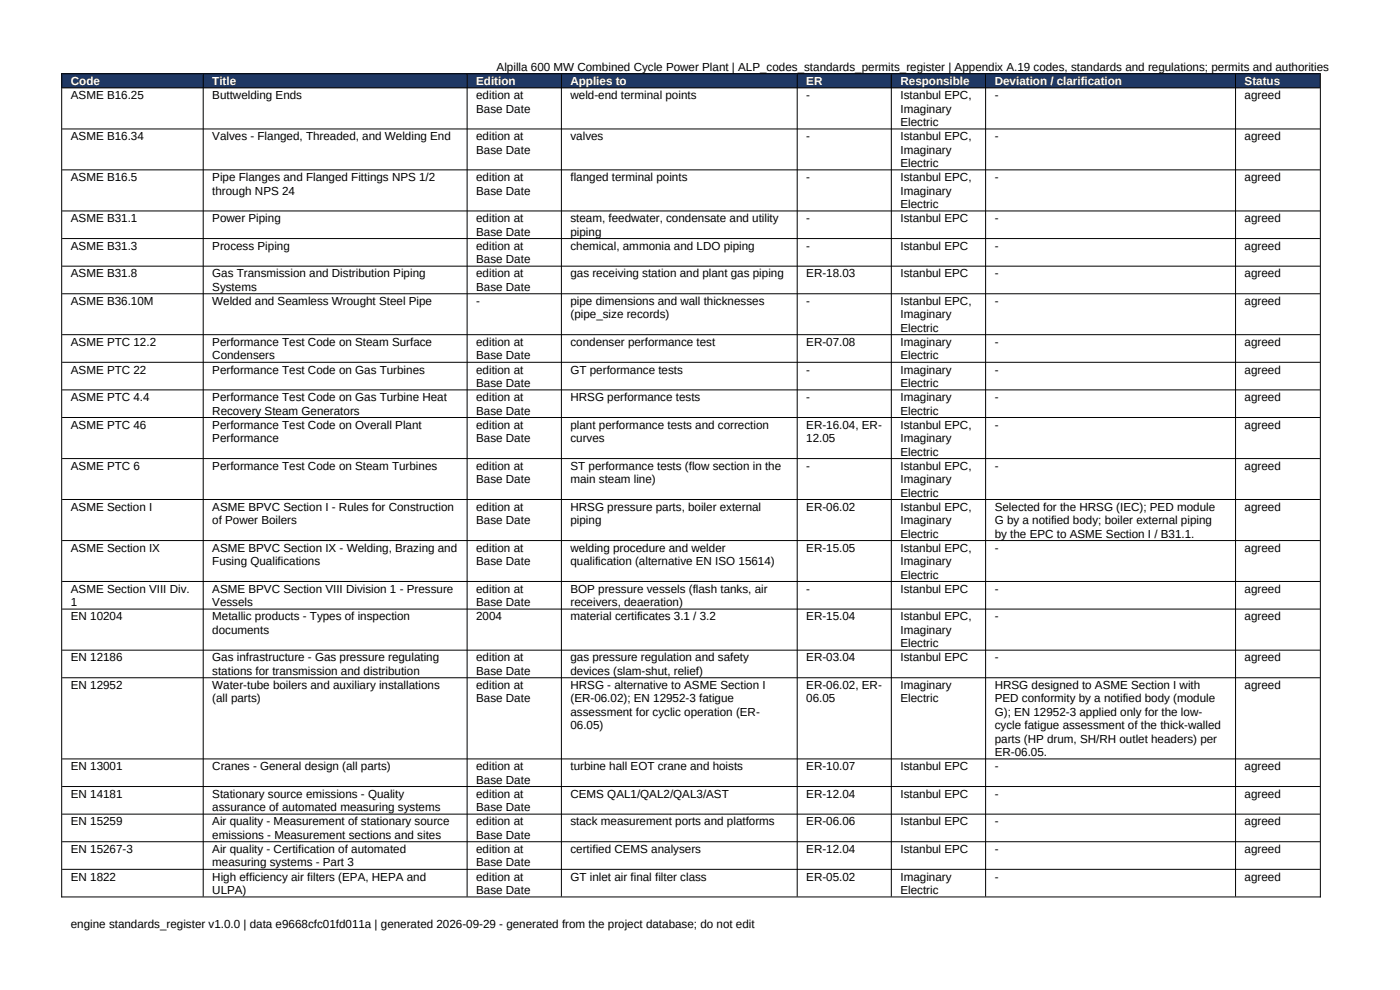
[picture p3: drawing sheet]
<svg xmlns="http://www.w3.org/2000/svg" width="297mm" height="210mm" viewBox="0 0 297 210" stroke-linecap="round" stroke-linejoin="round" font-family="sans-serif">
<defs><g id="words">
<g font-size="2.5">
<text x="105.4" y="15">Alpilla 600 MW Combined Cycle Power Plant | ALP_codes_standards_permits_register | Appendix A.19 codes, standards and regulations; permits and authorities</text>
<text x="15" y="21.1">ASME B16.25</text>
<text x="45" y="21.1">Buttwelding Ends</text>
<text x="101" y="21.1">edition at</text>
<text x="101" y="23.9">Base Date</text>
<text x="121" y="21.1">weld-end terminal points</text>
<text x="171" y="21.1">-</text>
<text x="191" y="21.1">Istanbul EPC,</text>
<text x="191" y="23.9">Imaginary</text>
<text x="211" y="21.1">-</text>
<text x="264" y="21.1">agreed</text>
<text x="15" y="29.8">ASME B16.34</text>
<text x="45" y="29.8">Valves - Flanged, Threaded, and Welding End</text>
<text x="101" y="29.8">edition at</text>
<text x="121" y="29.8">valves</text>
<text x="171" y="29.8">-</text>
<text x="191" y="26.7">Electric</text>
<text x="191" y="29.8">Istanbul EPC,</text>
<text x="211" y="29.8">-</text>
<text x="264" y="29.8">agreed</text>
<text x="101" y="32.6">Base Date</text>
<text x="191" y="32.6">Imaginary</text>
<text x="191" y="35.4">Electric</text>
<text x="15" y="38.5">ASME B16.5</text>
<text x="45" y="38.5">Pipe Flanges and Flanged Fittings NPS 1/2</text>
<text x="45" y="41.3">through NPS 24</text>
<text x="101" y="38.5">edition at</text>
<text x="101" y="41.3">Base Date</text>
<text x="121" y="38.5">flanged terminal points</text>
<text x="171" y="38.5">-</text>
<text x="191" y="38.5">Istanbul EPC,</text>
<text x="191" y="41.3">Imaginary</text>
<text x="211" y="38.5">-</text>
<text x="264" y="38.5">agreed</text>
<text x="15" y="47.1">ASME B31.1</text>
<text x="45" y="47.1">Power Piping</text>
<text x="101" y="47.1">edition at</text>
<text x="121" y="47.1">steam, feedwater, condensate and utility</text>
<text x="171" y="47.1">-</text>
<text x="191" y="44.1">Electric</text>
<text x="191" y="47.1">Istanbul EPC</text>
<text x="211" y="47.1">-</text>
<text x="264" y="47.1">agreed</text>
<text x="15" y="53">ASME B31.3</text>
<text x="45" y="53">Process Piping</text>
<text x="101" y="50">Base Date</text>
<text x="101" y="53">edition at</text>
<text x="121" y="50">piping</text>
<text x="121" y="53">chemical, ammonia and LDO piping</text>
<text x="171" y="53">-</text>
<text x="191" y="53">Istanbul EPC</text>
<text x="211" y="53">-</text>
<text x="264" y="53">agreed</text>
<text x="15" y="58.9">ASME B31.8</text>
<text x="45" y="58.9">Gas Transmission and Distribution Piping</text>
<text x="101" y="55.8">Base Date</text>
<text x="101" y="58.9">edition at</text>
<text x="121" y="58.9">gas receiving station and plant gas piping</text>
<text x="171" y="58.9">ER-18.03</text>
<text x="191" y="58.9">Istanbul EPC</text>
<text x="211" y="58.9">-</text>
<text x="264" y="58.9">agreed</text>
<text x="15" y="64.7">ASME B36.10M</text>
<text x="45" y="61.7">Systems</text>
<text x="45" y="64.7">Welded and Seamless Wrought Steel Pipe</text>
<text x="101" y="61.7">Base Date</text>
<text x="101" y="64.7">-</text>
<text x="121" y="64.7">pipe dimensions and wall thicknesses</text>
<text x="171" y="64.7">-</text>
<text x="191" y="64.7">Istanbul EPC,</text>
<text x="211" y="64.7">-</text>
<text x="264" y="64.7">agreed</text>
<text x="121" y="67.6">(pipe_size records)</text>
<text x="191" y="67.6">Imaginary</text>
<text x="191" y="70.4">Electric</text>
<text x="15" y="73.4">ASME PTC 12.2</text>
<text x="45" y="73.4">Performance Test Code on Steam Surface</text>
<text x="45" y="76.3">Condensers</text>
<text x="101" y="73.4">edition at</text>
<text x="101" y="76.3">Base Date</text>
<text x="121" y="73.4">condenser performance test</text>
<text x="171" y="73.4">ER-07.08</text>
<text x="191" y="73.4">Imaginary</text>
<text x="191" y="76.3">Electric</text>
<text x="211" y="73.4">-</text>
<text x="264" y="73.4">agreed</text>
<text x="15" y="79.3">ASME PTC 22</text>
<text x="45" y="79.3">Performance Test Code on Gas Turbines</text>
<text x="101" y="79.3">edition at</text>
<text x="101" y="82.1">Base Date</text>
<text x="121" y="79.3">GT performance tests</text>
<text x="171" y="79.3">-</text>
<text x="191" y="79.3">Imaginary</text>
<text x="191" y="82.1">Electric</text>
<text x="211" y="79.3">-</text>
<text x="264" y="79.3">agreed</text>
<text x="15" y="85.1">ASME PTC 4.4</text>
<text x="45" y="85.1">Performance Test Code on Gas Turbine Heat</text>
<text x="45" y="88">Recovery Steam Generators</text>
<text x="101" y="85.1">edition at</text>
<text x="101" y="88">Base Date</text>
<text x="121" y="85.1">HRSG performance tests</text>
<text x="171" y="85.1">-</text>
<text x="191" y="85.1">Imaginary</text>
<text x="191" y="88">Electric</text>
<text x="211" y="85.1">-</text>
<text x="264" y="85.1">agreed</text>
<text x="15" y="91">ASME PTC 46</text>
<text x="45" y="91">Performance Test Code on Overall Plant</text>
<text x="45" y="93.8">Performance</text>
<text x="101" y="91">edition at</text>
<text x="101" y="93.8">Base Date</text>
<text x="121" y="91">plant performance tests and correction</text>
<text x="121" y="93.8">curves</text>
<text x="171" y="91">ER-16.04, ER-</text>
<text x="171" y="93.8">12.05</text>
<text x="191" y="91">Istanbul EPC,</text>
<text x="191" y="93.8">Imaginary</text>
<text x="211" y="91">-</text>
<text x="264" y="91">agreed</text>
<text x="15" y="99.7">ASME PTC 6</text>
<text x="45" y="99.7">Performance Test Code on Steam Turbines</text>
<text x="101" y="99.7">edition at</text>
<text x="121" y="99.7">ST performance tests (flow section in the</text>
<text x="171" y="99.7">-</text>
<text x="191" y="96.7">Electric</text>
<text x="191" y="99.7">Istanbul EPC,</text>
<text x="211" y="99.7">-</text>
<text x="264" y="99.7">agreed</text>
<text x="101" y="102.5">Base Date</text>
<text x="121" y="102.5">main steam line)</text>
<text x="191" y="102.5">Imaginary</text>
<text x="191" y="105.4">Electric</text>
<text x="15" y="108.4">ASME Section I</text>
<text x="45" y="108.4">ASME BPVC Section I - Rules for Construction</text>
<text x="45" y="111.2">of Power Boilers</text>
<text x="101" y="108.4">edition at</text>
<text x="101" y="111.2">Base Date</text>
<text x="121" y="108.4">HRSG pressure parts, boiler external</text>
<text x="121" y="111.2">piping</text>
<text x="171" y="108.4">ER-06.02</text>
<text x="191" y="108.4">Istanbul EPC,</text>
<text x="191" y="111.2">Imaginary</text>
<text x="211" y="108.4">Selected for the HRSG (IEC); PED module</text>
<text x="211" y="111.2">G by a notified body; boiler external piping</text>
<text x="264" y="108.4">agreed</text>
<text x="15" y="117.1">ASME Section IX</text>
<text x="45" y="117.1">ASME BPVC Section IX - Welding, Brazing and</text>
<text x="45" y="119.9">Fusing Qualifications</text>
<text x="101" y="117.1">edition at</text>
<text x="101" y="119.9">Base Date</text>
<text x="121" y="117.1">welding procedure and welder</text>
<text x="121" y="119.9">qualification (alternative EN ISO 15614)</text>
<text x="171" y="117.1">ER-15.05</text>
<text x="191" y="114.1">Electric</text>
<text x="191" y="117.1">Istanbul EPC,</text>
<text x="191" y="119.9">Imaginary</text>
<text x="211" y="114.1">by the EPC to ASME Section I / B31.1.</text>
<text x="211" y="117.1">-</text>
<text x="264" y="117.1">agreed</text>
<text x="15" y="125.8">ASME Section VIII Div.</text>
<text x="45" y="125.8">ASME BPVC Section VIII Division 1 - Pressure</text>
<text x="101" y="125.8">edition at</text>
<text x="121" y="125.8">BOP pressure vessels (flash tanks, air</text>
<text x="171" y="125.8">-</text>
<text x="191" y="122.7">Electric</text>
<text x="191" y="125.8">Istanbul EPC</text>
<text x="211" y="125.8">-</text>
<text x="264" y="125.8">agreed</text>
<text x="15" y="128.6">1</text>
<text x="15" y="131.6">EN 10204</text>
<text x="45" y="128.6">Vessels</text>
<text x="45" y="131.6">Metallic products - Types of inspection</text>
<text x="101" y="128.6">Base Date</text>
<text x="101" y="131.6">2004</text>
<text x="121" y="128.6">receivers, deaeration)</text>
<text x="121" y="131.6">material certificates 3.1 / 3.2</text>
<text x="171" y="131.6">ER-15.04</text>
<text x="191" y="131.6">Istanbul EPC,</text>
<text x="211" y="131.6">-</text>
<text x="264" y="131.6">agreed</text>
<text x="45" y="134.5">documents</text>
<text x="191" y="134.5">Imaginary</text>
<text x="191" y="137.3">Electric</text>
<text x="15" y="140.3">EN 12186</text>
<text x="45" y="140.3">Gas infrastructure - Gas pressure regulating</text>
<text x="45" y="143.2">stations for transmission and distribution</text>
<text x="101" y="140.3">edition at</text>
<text x="101" y="143.2">Base Date</text>
<text x="121" y="140.3">gas pressure regulation and safety</text>
<text x="121" y="143.2">devices (slam-shut, relief)</text>
<text x="171" y="140.3">ER-03.04</text>
<text x="191" y="140.3">Istanbul EPC</text>
<text x="211" y="140.3">-</text>
<text x="264" y="140.3">agreed</text>
<text x="15" y="146.2">EN 12952</text>
<text x="45" y="146.2">Water-tube boilers and auxiliary installations</text>
<text x="45" y="149">(all parts)</text>
<text x="101" y="146.2">edition at</text>
<text x="101" y="149">Base Date</text>
<text x="121" y="146.2">HRSG - alternative to ASME Section I</text>
<text x="121" y="149">(ER-06.02); EN 12952-3 fatigue</text>
<text x="171" y="146.2">ER-06.02, ER-</text>
<text x="171" y="149">06.05</text>
<text x="191" y="146.2">Imaginary</text>
<text x="191" y="149">Electric</text>
<text x="211" y="146.2">HRSG designed to ASME Section I with</text>
<text x="211" y="149">PED conformity by a notified body (module</text>
<text x="264" y="146.2">agreed</text>
<text x="121" y="151.9">assessment for cyclic operation (ER-</text>
<text x="121" y="154.7">06.05)</text>
<text x="211" y="151.9">G); EN 12952-3 applied only for the low-</text>
<text x="211" y="154.7">cycle fatigue assessment of the thick-walled</text>
<text x="211" y="157.5">parts (HP drum, SH/RH outlet headers) per</text>
<text x="211" y="160.4">ER-06.05.</text>
<text x="15" y="163.4">EN 13001</text>
<text x="45" y="163.4">Cranes - General design (all parts)</text>
<text x="101" y="163.4">edition at</text>
<text x="101" y="166.2">Base Date</text>
<text x="121" y="163.4">turbine hall EOT crane and hoists</text>
<text x="171" y="163.4">ER-10.07</text>
<text x="191" y="163.4">Istanbul EPC</text>
<text x="211" y="163.4">-</text>
<text x="264" y="163.4">agreed</text>
<text x="15" y="169.2">EN 14181</text>
<text x="45" y="169.2">Stationary source emissions - Quality</text>
<text x="45" y="172.1">assurance of automated measuring systems</text>
<text x="101" y="169.2">edition at</text>
<text x="101" y="172.1">Base Date</text>
<text x="121" y="169.2">CEMS QAL1/QAL2/QAL3/AST</text>
<text x="171" y="169.2">ER-12.04</text>
<text x="191" y="169.2">Istanbul EPC</text>
<text x="211" y="169.2">-</text>
<text x="264" y="169.2">agreed</text>
<text x="15" y="175.1">EN 15259</text>
<text x="45" y="175.1">Air quality - Measurement of stationary source</text>
<text x="45" y="177.9">emissions - Measurement sections and sites</text>
<text x="101" y="175.1">edition at</text>
<text x="101" y="177.9">Base Date</text>
<text x="121" y="175.1">stack measurement ports and platforms</text>
<text x="171" y="175.1">ER-06.06</text>
<text x="191" y="175.1">Istanbul EPC</text>
<text x="211" y="175.1">-</text>
<text x="264" y="175.1">agreed</text>
<text x="15" y="181">EN 15267-3</text>
<text x="45" y="181">Air quality - Certification of automated</text>
<text x="45" y="183.8">measuring systems - Part 3</text>
<text x="101" y="181">edition at</text>
<text x="101" y="183.8">Base Date</text>
<text x="121" y="181">certified CEMS analysers</text>
<text x="171" y="181">ER-12.04</text>
<text x="191" y="181">Istanbul EPC</text>
<text x="211" y="181">-</text>
<text x="264" y="181">agreed</text>
<text x="15" y="186.8">EN 1822</text>
<text x="45" y="186.8">High efficiency air filters (EPA, HEPA and</text>
<text x="45" y="189.7">ULPA)</text>
<text x="101" y="186.8">edition at</text>
<text x="101" y="189.7">Base Date</text>
<text x="121" y="186.8">GT inlet air final filter class</text>
<text x="171" y="186.8">ER-05.02</text>
<text x="191" y="186.8">Imaginary</text>
<text x="191" y="189.7">Electric</text>
<text x="211" y="186.8">-</text>
<text x="264" y="186.8">agreed</text>
<text x="15" y="196.8">engine standards_register v1.0.0 | data e9668cfc01fd011a | generated 2026-09-29 - generated from the project database; do not edit</text>
</g>
<g font-size="2.5" fill="#fff">
<text x="15" y="18">Code</text>
<text x="45" y="18">Title</text>
<text x="101" y="18">Edition</text>
<text x="121" y="18">Applies to</text>
<text x="171" y="18">ER</text>
<text x="191" y="18">Responsible</text>
<text x="211" y="18">Deviation / clarification</text>
<text x="264" y="18">Status</text>
</g>
</g></defs>
<g fill="#1f3864">
<path d="M13.1 15.6h30v2.9h-30z" fill-rule="evenodd"/>
<path d="M43.1 15.6h56v2.9h-56z" fill-rule="evenodd"/>
<path d="M99.1 15.6h20v2.9h-20z" fill-rule="evenodd"/>
<path d="M119.1 15.6h50v2.9h-50z" fill-rule="evenodd"/>
<path d="M169.1 15.6h20v2.9h-20z" fill-rule="evenodd"/>
<path d="M189.1 15.6h20v2.9h-20z" fill-rule="evenodd"/>
<path d="M209.1 15.6h53v2.9h-53z" fill-rule="evenodd"/>
<path d="M262.1 15.6h18v2.9h-18z" fill-rule="evenodd"/>
<path d="M13.1 15.6h30v2.9h-30z" fill-rule="evenodd"/>
<path d="M43.1 15.6h56v2.9h-56z" fill-rule="evenodd"/>
<path d="M99.1 15.6h20v2.9h-20z" fill-rule="evenodd"/>
<path d="M119.1 15.6h50v2.9h-50z" fill-rule="evenodd"/>
<path d="M169.1 15.6h20v2.9h-20z" fill-rule="evenodd"/>
<path d="M189.1 15.6h20v2.9h-20z" fill-rule="evenodd"/>
<path d="M209.1 15.6h53v2.9h-53z" fill-rule="evenodd"/>
<path d="M262.1 15.6h18v2.9h-18z" fill-rule="evenodd"/>
</g>
<g fill="none" stroke="#000" stroke-width=".21">
<path d="M13 15.6h267.2M13.1 15.6v174.8M13.2 18.6h266.8M43.1 15.7v174.5M99.1 15.7v174.5M119.1 15.7v174.5M169.1 15.7v174.5M189.1 15.7v174.5M209.1 15.7v174.5M262.1 15.7v174.5M280.1 15.6v174.8M13.2 27.4h266.8"/>
<path d="M13.2 36h266.8M13.2 44.8h266.8M13.2 50.6h266.8M13.2 56.5h266.8M13.2 62.3h266.8M13.2 71h266.8M13.2 76.9h266.8M13.2 82.7h266.8M13.2 88.6h266.8M13.2 97.3h266.8M13.2 106h266.8M13.2 114.7h266.8"/>
<path d="M13.2 123.3h266.8M13.2 129.2h266.8M13.2 137.9h266.8M13.2 143.8h266.8M13.2 161h266.8M13.2 166.8h266.8M13.2 172.7h266.8M13.2 178.6h266.8M13 190.3h267.2M13.2 184.4h266.8"/>
</g>
<use href="#words"/>
</svg>
